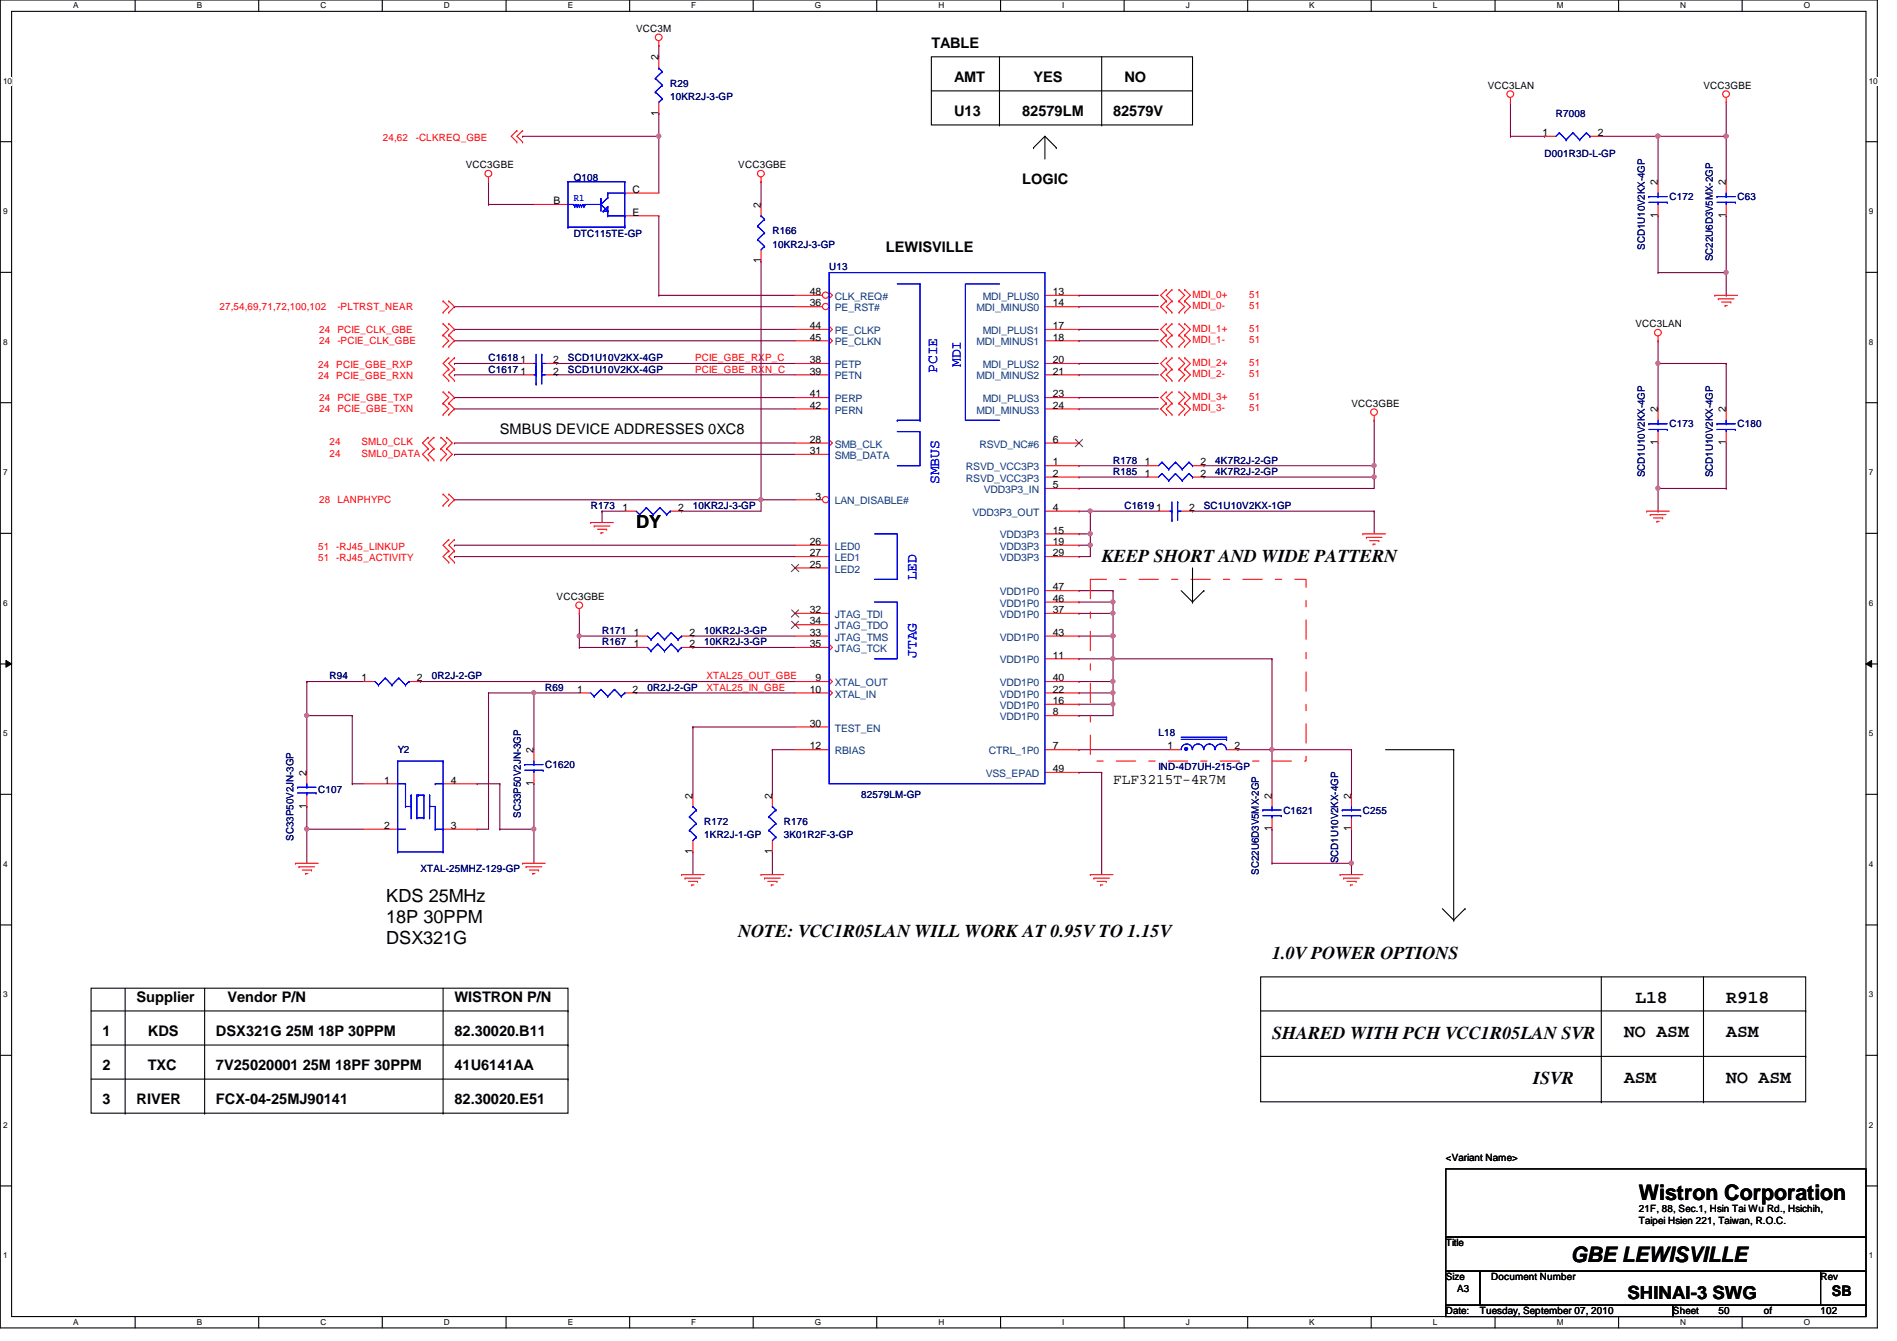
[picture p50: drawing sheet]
<svg xmlns="http://www.w3.org/2000/svg" width="297mm" height="210mm" viewBox="0 0 297 210" stroke-linecap="round" stroke-linejoin="round" font-family="sans-serif">
<defs><g id="words">
<g font-size="3.3">
<text x="256.6" y="187.9">Wistron Corporation</text>
<text x="246" y="197.6">GBE LEWISVILLE</text>
</g>
<g font-size="2.8">
<text x="99.6" y="82.6">DY</text>
<text x="172.5" y="87.9">KEEP SHORT AND WIDE PATTERN</text>
<text x="60.5" y="141.2">KDS 25MHz</text>
<text x="60.5" y="144.5">18P 30PPM</text>
<text x="60.5" y="147.7">DSX321G</text>
<text x="115.6" y="146.6">NOTE: VCC1R05LAN WILL WORK AT 0.95V TO 1.15V</text>
<text x="199.2" y="150.2">1.0V POWER OPTIONS</text>
<text x="256.1" y="157.1">L18</text>
<text x="270.3" y="157.1">R918</text>
<text x="199.2" y="162.6">SHARED WITH PCH VCC1R05LAN SVR</text>
<text x="254.3" y="162.4">NO ASM</text>
<text x="270.3" y="162.4">ASM</text>
<text x="240.1" y="169.7">ISVR</text>
<text x="254.3" y="169.5">ASM</text>
<text x="270.3" y="169.5">NO ASM</text>
<text x="254.8" y="203.4">SHINAI-3 SWG</text>
</g>
<g font-size="2.3">
<text x="145.8" y="7.5">TABLE</text>
<text x="149.4" y="12.8">AMT</text>
<text x="161.8" y="12.8">YES</text>
<text x="176.1" y="12.8">NO</text>
<text x="149.4" y="18.1">U13</text>
<text x="160.1" y="18.1">82579LM</text>
<text x="174.3" y="18.1">82579V</text>
<text x="160.1" y="28.8">LOGIC</text>
<text x="138.7" y="39.5">LEWISVILLE</text>
<text x="78.3" y="67.9">SMBUS DEVICE ADDRESSES 0XC8</text>
<text x="174.3" y="122.8">FLF3215T-4R7M</text>
<text x="21.4" y="156.8">Supplier</text>
<text x="35.6" y="156.8">Vendor P/N</text>
<text x="71.2" y="156.8">WISTRON P/N</text>
<text x="16" y="162.1">1</text>
<text x="16" y="167.5">2</text>
<text x="23.2" y="167.5">TXC</text>
<text x="23.2" y="162.1">KDS</text>
<text x="33.8" y="167.5">7V25020001 25M 18PF 30PPM</text>
<text x="33.8" y="162.1">DSX321G 25M 18P 30PPM</text>
<text x="71.2" y="162.1">82.30020.B11</text>
<text x="71.2" y="167.5">41U6141AA</text>
<text x="16" y="172.8">3</text>
<text x="21.4" y="172.8">RIVER</text>
<text x="33.8" y="172.8">FCX-04-25MJ90141</text>
<text x="71.2" y="172.8">82.30020.E51</text>
<text x="286.8" y="202.9">SB</text>
</g>
<g font-size="2.3" fill="#00f">
<text x="146.7" y="58.3" transform="rotate(-90 146.7 58.3)">PCIE</text>
<text x="150.4" y="57.4" transform="rotate(-90 150.4 57.4)">MDI</text>
<text x="147.1" y="75.7" transform="rotate(-90 147.1 75.7)">SMBUS</text>
<text x="143.5" y="90.8" transform="rotate(-90 143.5 90.8)">LED</text>
<text x="143.5" y="103" transform="rotate(-90 143.5 103)">JTAG</text>
</g>
<g font-size="1.6">
<text x="99.6" y="5">VCC3M</text>
<text x="103.1" y="9.4" transform="rotate(-90 103.1 9.4)">2</text>
<text x="233" y="13.9">VCC3LAN</text>
<text x="266.7" y="13.9">VCC3GBE</text>
<text x="103.1" y="18.1" transform="rotate(-90 103.1 18.1)">1</text>
<text x="241.5" y="21.3">1</text>
<text x="250.2" y="21.3">2</text>
<text x="72.9" y="26.3">VCC3GBE</text>
<text x="115.6" y="26.3">VCC3GBE</text>
<text x="259.6" y="29" transform="rotate(-90 259.6 29)">2</text>
<text x="270.3" y="29" transform="rotate(-90 270.3 29)">2</text>
<text x="86.7" y="32">B</text>
<text x="99.1" y="33.7">E</text>
<text x="99.1" y="30.2">C</text>
<text x="119.1" y="32.6" transform="rotate(-90 119.1 32.6)">2</text>
<text x="259.6" y="34.1" transform="rotate(-90 259.6 34.1)">1</text>
<text x="270.3" y="34.1" transform="rotate(-90 270.3 34.1)">1</text>
<text x="119.1" y="41.2" transform="rotate(-90 119.1 41.2)">1</text>
<text x="126.8" y="48">36</text>
<text x="126.8" y="46.2">48</text>
<text x="164.8" y="46.2">13</text>
<text x="164.8" y="48">14</text>
<text x="126.8" y="51.5">44</text>
<text x="126.8" y="53.3">45</text>
<text x="164.8" y="51.5">17</text>
<text x="164.8" y="53.3">18</text>
<text x="256.1" y="51.2">VCC3LAN</text>
<text x="81.5" y="56.9">1</text>
<text x="81.5" y="58.6">1</text>
<text x="86.6" y="56.9">2</text>
<text x="86.6" y="58.6">2</text>
<text x="126.8" y="56.9">38</text>
<text x="126.8" y="58.6">39</text>
<text x="164.8" y="56.9">20</text>
<text x="164.8" y="58.6">21</text>
<text x="126.8" y="62.2">41</text>
<text x="126.8" y="64">42</text>
<text x="164.8" y="62.2">23</text>
<text x="164.8" y="64">24</text>
<text x="211.6" y="63.7">VCC3GBE</text>
<text x="259.6" y="64.6" transform="rotate(-90 259.6 64.6)">2</text>
<text x="270.3" y="64.6" transform="rotate(-90 270.3 64.6)">2</text>
<text x="126.8" y="69.3">28</text>
<text x="126.8" y="71.1">31</text>
<text x="164.8" y="69.3">6</text>
<text x="259.6" y="69.7" transform="rotate(-90 259.6 69.7)">1</text>
<text x="270.3" y="69.7" transform="rotate(-90 270.3 69.7)">1</text>
<text x="164.8" y="72.9">1</text>
<text x="164.8" y="74.6">2</text>
<text x="164.8" y="76.4">5</text>
<text x="179.3" y="74.6">1</text>
<text x="179.3" y="72.9">1</text>
<text x="188" y="74.6">2</text>
<text x="188" y="72.9">2</text>
<text x="97.5" y="80">1</text>
<text x="106.2" y="80">2</text>
<text x="127.7" y="78.2">3</text>
<text x="164.8" y="80">4</text>
<text x="164.8" y="83.5">15</text>
<text x="181.1" y="80">1</text>
<text x="186.2" y="80">2</text>
<text x="126.8" y="88.9">25</text>
<text x="126.8" y="85.3">26</text>
<text x="126.8" y="87.1">27</text>
<text x="164.8" y="85.3">19</text>
<text x="164.8" y="87.1">29</text>
<text x="87.2" y="93.9">VCC3GBE</text>
<text x="126.8" y="96">32</text>
<text x="164.8" y="96">37</text>
<text x="164.8" y="94.2">46</text>
<text x="164.8" y="92.4">47</text>
<text x="99.3" y="101.3">1</text>
<text x="99.3" y="99.5">1</text>
<text x="107.9" y="101.3">2</text>
<text x="107.9" y="99.5">2</text>
<text x="126.8" y="99.5">33</text>
<text x="126.8" y="97.7">34</text>
<text x="126.8" y="101.3">35</text>
<text x="164.8" y="99.5">43</text>
<text x="56.6" y="106.6">1</text>
<text x="65.3" y="106.6">2</text>
<text x="127.7" y="106.6">9</text>
<text x="164.8" y="103.1">11</text>
<text x="164.8" y="106.6">40</text>
<text x="90.4" y="108.4">1</text>
<text x="99.1" y="108.4">2</text>
<text x="126.8" y="108.4">10</text>
<text x="126.8" y="113.7">30</text>
<text x="164.8" y="112">8</text>
<text x="164.8" y="110.2">16</text>
<text x="164.8" y="108.4">22</text>
<text x="83.6" y="117.9" transform="rotate(-90 83.6 117.9)">2</text>
<text x="126.8" y="117.3">12</text>
<text x="164.8" y="117.3">7</text>
<text x="182.8" y="117.3">1</text>
<text x="193.3" y="117.3">2</text>
<text x="48" y="121.5" transform="rotate(-90 48 121.5)">2</text>
<text x="60.2" y="122.6">1</text>
<text x="70.6" y="122.6">4</text>
<text x="83.6" y="123" transform="rotate(-90 83.6 123)">1</text>
<text x="108.5" y="125" transform="rotate(-90 108.5 125)">2</text>
<text x="120.9" y="125" transform="rotate(-90 120.9 125)">2</text>
<text x="164.8" y="120.9">49</text>
<text x="199.1" y="125" transform="rotate(-90 199.1 125)">2</text>
<text x="211.6" y="125" transform="rotate(-90 211.6 125)">2</text>
<text x="48" y="126.6" transform="rotate(-90 48 126.6)">1</text>
<text x="60.2" y="129.8">2</text>
<text x="70.6" y="129.8">3</text>
<text x="199.1" y="130.1" transform="rotate(-90 199.1 130.1)">1</text>
<text x="211.6" y="130.1" transform="rotate(-90 211.6 130.1)">1</text>
<text x="108.5" y="133.7" transform="rotate(-90 108.5 133.7)">1</text>
<text x="120.9" y="133.7" transform="rotate(-90 120.9 133.7)">1</text>
<text x="226.4" y="181.7">&lt;Variant Name&gt;</text>
<text x="256.6" y="189.7">21F, 88, Sec.1, Hsin Tai Wu Rd., Hsichih,</text>
<text x="256.6" y="191.6">Taipei Hsien 221, Taiwan, R.O.C.</text>
<text x="226.4" y="195.1">Title</text>
<text x="226.4" y="200.4">Size</text>
<text x="228.2" y="202.2">A3</text>
<text x="233.5" y="200.4">Document Number</text>
<text x="285.1" y="200.4">Rev</text>
<text x="226.4" y="205.7">Date:</text>
<text x="231.7" y="205.7">Tuesday, September 07, 2010</text>
<text x="262" y="205.7">Sheet</text>
<text x="269.1" y="205.7">50</text>
<text x="276.2" y="205.7">of</text>
<text x="285.1" y="205.7">102</text>
</g>
<g font-size="1.6" fill="#000080">
<text x="104.9" y="13.5">R29</text>
<text x="104.9" y="15.7">10KR2J-3-GP</text>
<text x="243.6" y="18.3">R7008</text>
<text x="89.8" y="28.3">Q108</text>
<text x="241.8" y="24.6">D001R3D-L-GP</text>
<text x="261.4" y="31.3">C172</text>
<text x="272.1" y="31.3">C63</text>
<text x="89.8" y="37.2">DTC115TE-GP</text>
<text x="120.9" y="36.7">R166</text>
<text x="120.9" y="38.8">10KR2J-3-GP</text>
<text x="257.6" y="39.1" transform="rotate(-90 257.6 39.1)">SCD1U10V2KX-4GP</text>
<text x="268.2" y="40.9" transform="rotate(-90 268.2 40.9)">SC22U6D3V5MX-2GP</text>
<text x="129.8" y="42.3">U13</text>
<text x="76.5" y="56.6">C1618</text>
<text x="76.5" y="58.3">C1617</text>
<text x="88.9" y="56.6">SCD1U10V2KX-4GP</text>
<text x="88.9" y="58.3">SCD1U10V2KX-4GP</text>
<text x="261.4" y="66.9">C173</text>
<text x="272.1" y="66.9">C180</text>
<text x="174.3" y="74.3">R185</text>
<text x="174.3" y="72.6">R178</text>
<text x="190.3" y="74.3">4K7R2J-2-GP</text>
<text x="190.3" y="72.6">4K7R2J-2-GP</text>
<text x="257.6" y="74.7" transform="rotate(-90 257.6 74.7)">SCD1U10V2KX-4GP</text>
<text x="268.2" y="74.7" transform="rotate(-90 268.2 74.7)">SCD1U10V2KX-4GP</text>
<text x="92.5" y="79.7">R173</text>
<text x="108.5" y="79.7">10KR2J-3-GP</text>
<text x="176.1" y="79.7">C1619</text>
<text x="188.5" y="79.7">SC1U10V2KX-1GP</text>
<text x="94.3" y="101">R167</text>
<text x="94.3" y="99.2">R171</text>
<text x="110.3" y="101">10KR2J-3-GP</text>
<text x="110.3" y="99.2">10KR2J-3-GP</text>
<text x="51.6" y="106.3">R94</text>
<text x="67.6" y="106.3">0R2J-2-GP</text>
<text x="85.4" y="108.1">R69</text>
<text x="101.4" y="108.1">0R2J-2-GP</text>
<text x="62.3" y="117.9">Y2</text>
<text x="181.4" y="115.2">L18</text>
<text x="49.8" y="124.1">C107</text>
<text x="85.4" y="120.2">C1620</text>
<text x="134.8" y="124.8">82579LM-GP</text>
<text x="181.4" y="120.6">IND-4D7UH-215-GP</text>
<text x="46" y="131.6" transform="rotate(-90 46 131.6)">SC33P50V2JN-3GP</text>
<text x="81.5" y="128" transform="rotate(-90 81.5 128)">SC33P50V2JN-3GP</text>
<text x="110.3" y="129.1">R172</text>
<text x="110.3" y="131.2">1KR2J-1-GP</text>
<text x="122.7" y="129.1">R176</text>
<text x="122.7" y="131.2">3K01R2F-3-GP</text>
<text x="201" y="127.3">C1621</text>
<text x="213.4" y="127.3">C255</text>
<text x="65.8" y="136.6">XTAL-25MHZ-129-GP</text>
<text x="197.1" y="136.9" transform="rotate(-90 197.1 136.9)">SC22U6D3V5MX-2GP</text>
<text x="209.5" y="135.1" transform="rotate(-90 209.5 135.1)">SCD1U10V2KX-4GP</text>
</g>
<g font-size="1.6" fill="#f00">
<text x="59.9" y="22.1">24,62</text>
<text x="65.1" y="22.1">-CLKREQ_GBE</text>
<text x="186.7" y="46.6">MDI_0+</text>
<text x="195.6" y="46.6">51</text>
<text x="34.4" y="48.6">27,54,69,71,72,100,102</text>
<text x="50" y="52.1">24 PCIE_CLK_GBE</text>
<text x="50" y="53.9">24 -PCIE_CLK_GBE</text>
<text x="52.8" y="48.6">-PLTRST_NEAR</text>
<text x="186.7" y="48.4">MDI_0-</text>
<text x="186.7" y="51.9">MDI_1+</text>
<text x="186.7" y="53.7">MDI_1-</text>
<text x="195.6" y="48.4">51</text>
<text x="195.6" y="51.9">51</text>
<text x="195.6" y="53.7">51</text>
<text x="49.8" y="57.6">24 PCIE_GBE_RXP</text>
<text x="49.8" y="59.4">24 PCIE_GBE_RXN</text>
<text x="108.8" y="56.6">PCIE_GBE_RXP_C</text>
<text x="108.8" y="58.3">PCIE_GBE_RXN_C</text>
<text x="186.7" y="57.3">MDI_2+</text>
<text x="186.7" y="59.1">MDI_2-</text>
<text x="195.6" y="57.3">51</text>
<text x="195.6" y="59.1">51</text>
<text x="50" y="62.8">24 PCIE_GBE_TXP</text>
<text x="50" y="64.6">24 PCIE_GBE_TXN</text>
<text x="186.7" y="62.6">MDI_3+</text>
<text x="186.7" y="64.4">MDI_3-</text>
<text x="195.6" y="62.6">51</text>
<text x="195.6" y="64.4">51</text>
<text x="51.6" y="69.7">24</text>
<text x="51.6" y="71.5">24</text>
<text x="56.6" y="69.7">SML0_CLK</text>
<text x="56.6" y="71.5">SML0_DATA</text>
<text x="50" y="78.8">28 LANPHYPC</text>
<text x="49.8" y="86.1">51 -RJ45_LINKUP</text>
<text x="49.8" y="87.8">51 -RJ45_ACTIVITY</text>
<text x="110.6" y="106.3">XTAL25_OUT_GBE</text>
<text x="110.6" y="108.1">XTAL25_IN_GBE</text>
</g>
<text font-size="1.6" fill="#00f" x="89.8" y="31.5">R1</text>
<g font-size="1.6" fill="#004080">
<text x="130.7" y="46.9">CLK_REQ#</text>
<text x="153.9" y="46.9">MDI_PLUS0</text>
<text x="130.7" y="48.7">PE_RST#</text>
<text x="130.7" y="52.3">PE_CLKP</text>
<text x="152.9" y="48.7">MDI_MINUS0</text>
<text x="153.9" y="52.3">MDI_PLUS1</text>
<text x="130.7" y="57.6">PETP</text>
<text x="130.7" y="59.4">PETN</text>
<text x="130.7" y="54.1">PE_CLKN</text>
<text x="152.9" y="54.1">MDI_MINUS1</text>
<text x="152.9" y="59.4">MDI_MINUS2</text>
<text x="153.9" y="57.6">MDI_PLUS2</text>
<text x="130.7" y="62.9">PERP</text>
<text x="130.7" y="64.7">PERN</text>
<text x="152.9" y="64.7">MDI_MINUS3</text>
<text x="153.9" y="62.9">MDI_PLUS3</text>
<text x="130.7" y="70.1">SMB_CLK</text>
<text x="130.7" y="71.8">SMB_DATA</text>
<text x="153.4" y="70.1">RSVD_NC#6</text>
<text x="151.3" y="73.6">RSVD_VCC3P3</text>
<text x="151.3" y="75.4">RSVD_VCC3P3</text>
<text x="154" y="77.2">VDD3P3_IN</text>
<text x="130.7" y="79">LAN_DISABLE#</text>
<text x="152.3" y="80.7">VDD3P3_OUT</text>
<text x="130.7" y="89.6">LED2</text>
<text x="130.7" y="86.1">LED0</text>
<text x="130.7" y="87.8">LED1</text>
<text x="156.5" y="84.3">VDD3P3</text>
<text x="156.5" y="86.1">VDD3P3</text>
<text x="156.5" y="87.8">VDD3P3</text>
<text x="156.5" y="95">VDD1P0</text>
<text x="156.5" y="93.2">VDD1P0</text>
<text x="130.7" y="96.7">JTAG_TDI</text>
<text x="130.7" y="100.3">JTAG_TMS</text>
<text x="130.7" y="98.5">JTAG_TDO</text>
<text x="156.5" y="96.7">VDD1P0</text>
<text x="156.5" y="100.3">VDD1P0</text>
<text x="130.7" y="107.4">XTAL_OUT</text>
<text x="130.7" y="102.1">JTAG_TCK</text>
<text x="156.5" y="103.8">VDD1P0</text>
<text x="156.5" y="107.4">VDD1P0</text>
<text x="130.7" y="109.2">XTAL_IN</text>
<text x="156.5" y="112.7">VDD1P0</text>
<text x="156.5" y="111">VDD1P0</text>
<text x="156.5" y="109.2">VDD1P0</text>
<text x="130.7" y="118.1">RBIAS</text>
<text x="130.7" y="114.5">TEST_EN</text>
<text x="154.9" y="118.1">CTRL_1P0</text>
<text x="154.3" y="121.6">VSS_EPAD</text>
</g>
<g font-size="1.3">
<text x="11.5" y="1.3">A</text>
<text x="30.8" y="1.3">B</text>
<text x="50.2" y="1.3">C</text>
<text x="69.5" y="1.3">D</text>
<text x="88.9" y="1.3">E</text>
<text x="108.2" y="1.3">F</text>
<text x="127.6" y="1.3">G</text>
<text x="146.9" y="1.3">H</text>
<text x="166.3" y="1.3">I</text>
<text x="185.7" y="1.3">J</text>
<text x="205" y="1.3">K</text>
<text x="224.4" y="1.3">L</text>
<text x="243.8" y="1.3">M</text>
<text x="263.1" y="1.3">N</text>
<text x="282.4" y="1.3">O</text>
<text x=".5" y="13.1">10</text>
<text x="292.6" y="13.1">10</text>
<text x=".5" y="33.5">9</text>
<text x="292.6" y="33.5">9</text>
<text x=".5" y="54">8</text>
<text x="292.6" y="54">8</text>
<text x=".5" y="74.4">7</text>
<text x="292.6" y="74.4">7</text>
<text x=".5" y="94.8">6</text>
<text x="292.6" y="94.8">6</text>
<text x=".5" y="115.3">5</text>
<text x="292.6" y="115.3">5</text>
<text x=".5" y="135.7">4</text>
<text x="292.6" y="135.7">4</text>
<text x=".5" y="156.1">3</text>
<text x="292.6" y="156.1">3</text>
<text x=".5" y="176.5">2</text>
<text x="292.6" y="176.5">2</text>
<text x=".5" y="197">1</text>
<text x="292.6" y="197">1</text>
<text x="11.5" y="207.4">A</text>
<text x="30.8" y="207.4">B</text>
<text x="50.2" y="207.4">C</text>
<text x="69.5" y="207.4">D</text>
<text x="88.9" y="207.4">E</text>
<text x="108.2" y="207.4">F</text>
<text x="127.6" y="207.4">G</text>
<text x="146.9" y="207.4">H</text>
<text x="166.3" y="207.4">I</text>
<text x="185.7" y="207.4">J</text>
<text x="205" y="207.4">K</text>
<text x="224.4" y="207.4">L</text>
<text x="243.8" y="207.4">M</text>
<text x="263.1" y="207.4">N</text>
<text x="282.4" y="207.4">O</text>
</g>
</g></defs>
<path d="M0 0h294v207.9h-294zM1.8 1.8h290.4v204.3h-290.4z" fill="none" stroke="#000" stroke-width=".17"/>
<g fill="#fff">
<path d="M11.5 .2h.8v1.4h-.8z"/>
<path d="M11.5 206.2h.8v1.4h-.8z"/>
</g>
<path d="M21.2 0v1.8M21.2 206.1v1.8" fill="none" stroke="#000" stroke-width=".17"/>
<g fill="#fff">
<path d="M30.8 .2h.8v1.4h-.8z"/>
<path d="M30.8 206.2h.8v1.4h-.8z"/>
</g>
<path d="M40.5 0v1.8M40.5 206.1v1.8" fill="none" stroke="#000" stroke-width=".17"/>
<g fill="#fff">
<path d="M50.2 .2h.9v1.4h-.9z"/>
<path d="M50.2 206.2h.9v1.4h-.9z"/>
</g>
<path d="M59.9 0v1.8M59.9 206.1v1.8" fill="none" stroke="#000" stroke-width=".17"/>
<g fill="#fff">
<path d="M69.5 .2h.9v1.4h-.9z"/>
<path d="M69.5 206.2h.9v1.4h-.9z"/>
</g>
<path d="M79.2 0v1.8M79.2 206.1v1.8" fill="none" stroke="#000" stroke-width=".17"/>
<g fill="#fff">
<path d="M88.9 .2h.8v1.4h-.8z"/>
<path d="M88.9 206.2h.8v1.4h-.8z"/>
</g>
<path d="M98.6 0v1.8M98.6 206.1v1.8" fill="none" stroke="#000" stroke-width=".17"/>
<g fill="#fff">
<path d="M108.2 .2h.8v1.4h-.8z"/>
<path d="M108.2 206.2h.8v1.4h-.8z"/>
</g>
<path d="M117.9 0v1.8M117.9 206.1v1.8" fill="none" stroke="#000" stroke-width=".17"/>
<g fill="#fff">
<path d="M127.6 .2h1v1.4h-1z"/>
<path d="M127.6 206.2h1v1.4h-1z"/>
</g>
<path d="M137.3 0v1.8M137.3 206.1v1.8" fill="none" stroke="#000" stroke-width=".17"/>
<g fill="#fff">
<path d="M146.9 .2h.9v1.4h-.9z"/>
<path d="M146.9 206.2h.9v1.4h-.9z"/>
</g>
<path d="M156.7 0v1.8M156.7 206.1v1.8" fill="none" stroke="#000" stroke-width=".17"/>
<g fill="#fff">
<path d="M166.3 .2h.3v1.4h-.3z"/>
<path d="M166.3 206.2h.3v1.4h-.3z"/>
</g>
<path d="M176 0v1.8M176 206.1v1.8" fill="none" stroke="#000" stroke-width=".17"/>
<g fill="#fff">
<path d="M185.7 .2h.6v1.4h-.6z"/>
<path d="M185.7 206.2h.6v1.4h-.6z"/>
</g>
<path d="M195.4 0v1.8M195.4 206.1v1.8" fill="none" stroke="#000" stroke-width=".17"/>
<g fill="#fff">
<path d="M205 .2h.8v1.4h-.8z"/>
<path d="M205 206.2h.8v1.4h-.8z"/>
</g>
<path d="M214.7 0v1.8M214.7 206.1v1.8" fill="none" stroke="#000" stroke-width=".17"/>
<g fill="#fff">
<path d="M224.4 .2h.6v1.4h-.6z"/>
<path d="M224.4 206.2h.6v1.4h-.6z"/>
</g>
<path d="M234.1 0v1.8M234.1 206.1v1.8" fill="none" stroke="#000" stroke-width=".17"/>
<g fill="#fff">
<path d="M243.8 .2h.9v1.4h-.9z"/>
<path d="M243.8 206.2h.9v1.4h-.9z"/>
</g>
<path d="M253.4 0v1.8M253.4 206.1v1.8" fill="none" stroke="#000" stroke-width=".17"/>
<g fill="#fff">
<path d="M263.1 .2h.9v1.4h-.9z"/>
<path d="M263.1 206.2h.9v1.4h-.9z"/>
</g>
<path d="M272.8 0v1.8M272.8 206.1v1.8" fill="none" stroke="#000" stroke-width=".17"/>
<g fill="#fff">
<path d="M282.4 .2h1v1.4h-1z"/>
<path d="M282.4 206.2h1v1.4h-1z"/>
<path d="M.5 12h1.4v1.4h-1.4z"/>
<path d="M292.6 12h1.4v1.4h-1.4z"/>
<path d="M.5 32.4h.7v1.4h-.7z"/>
<path d="M292.6 32.4h.7v1.4h-.7z"/>
</g>
<path d="M0 22.2h1.8M292.2 22.2h1.8" fill="none" stroke="#000" stroke-width=".17"/>
<g fill="#fff">
<path d="M.5 52.8h.7v1.4h-.7z"/>
<path d="M292.6 52.8h.7v1.4h-.7z"/>
</g>
<path d="M0 42.6h1.8M292.2 42.6h1.8" fill="none" stroke="#000" stroke-width=".17"/>
<g fill="#fff">
<path d="M.5 73.2h.7v1.4h-.7z"/>
<path d="M292.6 73.2h.7v1.4h-.7z"/>
</g>
<path d="M0 63h1.8M292.2 63h1.8" fill="none" stroke="#000" stroke-width=".17"/>
<g fill="#fff">
<path d="M.5 93.7h.7v1.4h-.7z"/>
<path d="M292.6 93.7h.7v1.4h-.7z"/>
</g>
<path d="M0 83.5h1.8M292.2 83.5h1.8" fill="none" stroke="#000" stroke-width=".17"/>
<g fill="#fff">
<path d="M.5 114.1h.7v1.4h-.7z"/>
<path d="M292.6 114.1h.7v1.4h-.7z"/>
</g>
<path d="M0 103.9h1.8M292.2 103.9h1.8" fill="none" stroke="#000" stroke-width=".17"/>
<path d="M.9 103.4l.9 .5-.9 .5zM292.2 103.9l.9-.5v1z" fill="#000"/>
<path d="M.9 103.4l.9 .5-.9 .5zM292.2 103.9l.9-.5v1z" fill="none" stroke="#000" stroke-width=".16"/>
<g fill="#fff">
<path d="M.5 134.5h.7v1.4h-.7z"/>
<path d="M292.6 134.5h.7v1.4h-.7z"/>
</g>
<path d="M0 124.3h1.8M292.2 124.3h1.8" fill="none" stroke="#000" stroke-width=".17"/>
<g fill="#fff">
<path d="M.5 155h.7v1.4h-.7z"/>
<path d="M292.6 155h.7v1.4h-.7z"/>
</g>
<path d="M0 144.8h1.8M292.2 144.8h1.8" fill="none" stroke="#000" stroke-width=".17"/>
<g fill="#fff">
<path d="M.5 175.4h.7v1.4h-.7z"/>
<path d="M292.6 175.4h.7v1.4h-.7z"/>
</g>
<path d="M0 165.2h1.8M292.2 165.2h1.8" fill="none" stroke="#000" stroke-width=".17"/>
<g fill="#fff">
<path d="M.5 195.8h.7v1.4h-.7z"/>
<path d="M292.6 195.8h.7v1.4h-.7z"/>
</g>
<path d="M0 185.6h1.8M292.2 185.6h1.8" fill="none" stroke="#000" stroke-width=".17"/>
<g fill="none" stroke="#800040" stroke-width=".17">
<path d="M103.2 17.8h.1M103.2 7.1h.1M103.2 7.1v1.8M103.2 17.8v12.4M76.5 28.4h.1M76.5 32h.1M76.5 28.4v3.6M76.5 32h7.1M81.8 21.3h.1M81.8 21.3h21.4M103.2 33.8h.1M103.2 21.3h.1"/>
<path d="M103.2 33.8v12.4M103.2 46.2h.1M103.2 46.2h21.3"/>
</g>
<circle cx="103.1" cy="21.3" r=".32" fill="#f0f"/>
<circle cx="103.1" cy="21.3" r=".32" fill="none" stroke="#f0f" stroke-width=".17"/>
<g fill="none" stroke="#800040" stroke-width=".17">
<path d="M71.2 48h.1M71.2 51.6h.1M71.2 53.3h.1M71.2 56.9h.1M71.2 58.7h.1M71.2 48h53.3M71.2 51.6h53.3M71.2 53.3h53.3M71.2 56.9h10.6M71.2 58.7h10.6M87.2 56.9h.1M87.2 58.7h.1"/>
<path d="M87.2 56.9h37.3M87.2 58.7h37.3M119.2 40.9h.1M119.2 40.9v37.3h-48M71.2 62.2h.1M71.2 64h.1M71.2 69.3h.1M71.2 71.1h.1M71.2 78.2h.1M71.2 62.2h53.3M71.2 64h53.3M71.2 69.3h53.3"/>
<path d="M71.2 71.1h53.3"/>
</g>
<circle cx="119.1" cy="78.2" r=".32" fill="#f0f"/>
<circle cx="119.1" cy="78.2" r=".32" fill="none" stroke="#f0f" stroke-width=".17"/>
<g fill="none" stroke="#800040" stroke-width=".17">
<path d="M119.2 28.4h.1M119.2 28.4v3.6M119.2 78.2h.1M119.2 78.2v1.8h-12.5M119.2 78.2h5.3M71.2 85.3h.1M71.2 87.1h.1M71.2 85.3h53.3M71.2 87.1h53.3M90.7 99.6h.1M90.7 99.6h8.9M90.7 99.6v1.7"/>
<path d="M94.3 80h.1M94.3 80h3.5M94.3 80v1.8M106.7 80h.1M108.5 99.6h.1M108.5 99.6h16M108.5 101.3h.1M108.5 101.3h16"/>
</g>
<circle cx="90.7" cy="99.5" r=".32" fill="#f0f"/>
<circle cx="90.7" cy="99.5" r=".32" fill="none" stroke="#f0f" stroke-width=".17"/>
<g fill="none" stroke="#800040" stroke-width=".17">
<path d="M90.7 96h.1M90.7 96v3.6M48 106.7h.1M48 112h.1M48 106.7h8.9M48 112v8.9M65.8 106.7h.1M65.8 106.7h58.7M83.6 108.5h.1M83.6 108.5h7.1M83.6 108.5v8.8M90.7 101.3h.1"/>
<path d="M90.7 101.3h8.9M99.6 108.5h.1M99.6 108.5h24.9M83.6 129.8h.1M83.6 129.8v5.3"/>
</g>
<circle cx="48" cy="112" r=".32" fill="#f0f"/>
<circle cx="48" cy="112" r=".32" fill="none" stroke="#f0f" stroke-width=".17"/>
<path d="M48 129.8h.1M48 129.8v5.3M78.3 129.8h.1M78.3 129.8h5.3" fill="none" stroke="#800040" stroke-width=".17"/>
<circle cx="83.6" cy="129.8" r=".32" fill="#f0f"/>
<circle cx="83.6" cy="129.8" r=".32" fill="none" stroke="#f0f" stroke-width=".17"/>
<g fill="none" stroke="#800040" stroke-width=".17">
<path d="M48 112h.1M48 112h7.2M55.2 112h.1M55.2 112v10.7M76.5 108.5h.1M76.5 108.5v21.3h-1.8M48 129.8h.1M48 129.8h8.9M74.7 122.7h.1M74.7 129.8h.1M74.7 122.7h3.6M78.3 122.7h.1"/>
<path d="M78.3 122.7v7.1"/>
</g>
<circle cx="48" cy="129.8" r=".32" fill="#f0f"/>
<circle cx="48" cy="129.8" r=".32" fill="none" stroke="#f0f" stroke-width=".17"/>
<path d="M48 106.7h.1M48 106.7v5.3M76.5 108.5h.1M76.5 108.5h7.1M55.2 122.7h.1M55.2 122.7h1.7M83.6 122.7h.1M83.6 122.7v7.1" fill="none" stroke="#800040" stroke-width=".17"/>
<circle cx="83.6" cy="108.4" r=".32" fill="#f0f"/>
<circle cx="83.6" cy="108.4" r=".32" fill="none" stroke="#f0f" stroke-width=".17"/>
<g fill="none" stroke="#800040" stroke-width=".17">
<path d="M168.9 94.2h.1M174.3 92.5h.1M174.3 92.5v1.7h-5.4M108.5 113.8h.1M108.5 113.8h16M108.5 113.8v10.7M120.9 117.3h.1M120.9 117.3v7.2M120.9 117.3h3.6M168.9 117.3h.1M168.9 117.3h14.3M48 126.2h.1"/>
<path d="M48 126.2v3.6M108.5 133.3h.1M108.5 133.3v3.6M120.9 133.3h.1M120.9 133.3v3.6M168.9 120.9h.1M168.9 120.9h3.6M172.5 120.9h.1M172.5 120.9v16"/>
</g>
<circle cx="174.3" cy="94.2" r=".32" fill="#f0f"/>
<circle cx="174.3" cy="94.2" r=".32" fill="none" stroke="#f0f" stroke-width=".17"/>
<path d="M168.9 96h.1M174.3 94.2h.1M174.3 94.2v1.8h-5.4M168.9 108.5h.1M168.9 108.5h5.4" fill="none" stroke="#800040" stroke-width=".17"/>
<circle cx="174.3" cy="108.4" r=".32" fill="#f0f"/>
<circle cx="174.3" cy="108.4" r=".32" fill="none" stroke="#f0f" stroke-width=".17"/>
<path d="M168.9 110.2h.1M168.9 110.2h5.4" fill="none" stroke="#800040" stroke-width=".17"/>
<circle cx="174.3" cy="110.2" r=".32" fill="#f0f"/>
<circle cx="174.3" cy="110.2" r=".32" fill="none" stroke="#f0f" stroke-width=".17"/>
<path d="M168.9 112h.1M168.9 106.7h.1M168.9 106.7h5.4M174.3 110.2h.1M174.3 110.2v1.8h-5.4" fill="none" stroke="#800040" stroke-width=".17"/>
<circle cx="174.3" cy="106.7" r=".32" fill="#f0f"/>
<circle cx="174.3" cy="106.7" r=".32" fill="none" stroke="#f0f" stroke-width=".17"/>
<path d="M168.9 92.5h.1M168.9 92.5h5.4M174.3 96h.1M174.3 96v3.6M174.3 108.5h.1M174.3 106.7h.1M174.3 106.7v3.5" fill="none" stroke="#800040" stroke-width=".17"/>
<circle cx="174.3" cy="99.5" r=".32" fill="#f0f"/>
<circle cx="174.3" cy="99.5" r=".32" fill="none" stroke="#f0f" stroke-width=".17"/>
<circle cx="174.3" cy="96" r=".32" fill="#f0f"/>
<circle cx="174.3" cy="96" r=".32" fill="none" stroke="#f0f" stroke-width=".17"/>
<path d="M168.9 99.6h.1M168.9 99.6h5.4M174.3 99.6h.1M174.3 99.6v3.5" fill="none" stroke="#800040" stroke-width=".17"/>
<circle cx="174.3" cy="99.5" r=".32" fill="#f0f"/>
<circle cx="174.3" cy="99.5" r=".32" fill="none" stroke="#f0f" stroke-width=".17"/>
<path d="M168.9 103.1h.1M168.9 103.1h5.4M199.2 129.8h.1M199.2 135.1h.1M199.2 129.8v5.3M199.2 135.1h12.4" fill="none" stroke="#800040" stroke-width=".17"/>
<circle cx="211.6" cy="135.1" r=".32" fill="#f0f"/>
<circle cx="211.6" cy="135.1" r=".32" fill="none" stroke="#f0f" stroke-width=".17"/>
<path d="M199.2 117.3h.1M199.2 117.3v7.2M211.6 129.8h.1M211.6 129.8v5.3" fill="none" stroke="#800040" stroke-width=".17"/>
<circle cx="199.2" cy="117.3" r=".32" fill="#f0f"/>
<circle cx="199.2" cy="117.3" r=".32" fill="none" stroke="#f0f" stroke-width=".17"/>
<g fill="none" stroke="#800040" stroke-width=".17">
<path d="M168.9 72.9h.1M168.9 74.7h.1M168.9 72.9h10.7M168.9 74.7h10.7M188.5 72.9h.1M188.5 72.9h26.7M174.3 103.1h.1M174.3 103.1h24.9M193.8 117.3h.1M193.8 117.3h17.8M199.2 117.3h.1M199.2 103.1h.1"/>
<path d="M199.2 103.1v14.2M211.6 117.3h.1M211.6 117.3v7.2M211.6 135.1h.1M211.6 135.1v1.8"/>
</g>
<circle cx="215.2" cy="72.9" r=".32" fill="#f0f"/>
<circle cx="215.2" cy="72.9" r=".32" fill="none" stroke="#f0f" stroke-width=".17"/>
<path d="M188.5 74.7h.1M215.2 72.9h.1M215.2 72.9v1.8h-26.7" fill="none" stroke="#800040" stroke-width=".17"/>
<circle cx="215.2" cy="74.6" r=".32" fill="#f0f"/>
<circle cx="215.2" cy="74.6" r=".32" fill="none" stroke="#f0f" stroke-width=".17"/>
<path d="M168.9 76.5h.1M215.2 74.7h.1M215.2 74.7v1.8h-46.3M170.7 80h.1M170.7 80h10.7" fill="none" stroke="#800040" stroke-width=".17"/>
<circle cx="170.7" cy="80" r=".32" fill="#f0f"/>
<circle cx="170.7" cy="80" r=".32" fill="none" stroke="#f0f" stroke-width=".17"/>
<path d="M168.9 83.6h.1M168.9 80h.1M168.9 85.3h.1M168.9 83.6h1.8M168.9 80h1.8M170.7 83.6h.1M170.7 83.6v1.7h-1.8" fill="none" stroke="#800040" stroke-width=".17"/>
<circle cx="170.7" cy="85.3" r=".32" fill="#f0f"/>
<circle cx="170.7" cy="85.3" r=".32" fill="none" stroke="#f0f" stroke-width=".17"/>
<path d="M168.9 87.1h.1M170.7 85.3h.1M170.7 80h.1M170.7 85.3v1.8h-1.8M170.7 80v3.6" fill="none" stroke="#800040" stroke-width=".17"/>
<circle cx="170.7" cy="83.5" r=".32" fill="#f0f"/>
<circle cx="170.7" cy="83.5" r=".32" fill="none" stroke="#f0f" stroke-width=".17"/>
<g fill="none" stroke="#800040" stroke-width=".17">
<path d="M168.9 46.2h.1M168.9 48h.1M168.9 51.6h.1M168.9 53.3h.1M168.9 56.9h.1M168.9 58.7h.1M168.9 46.2h12.5M168.9 48h12.5M168.9 51.6h12.5M168.9 53.3h12.5M168.9 56.9h12.5M168.9 58.7h12.5"/>
<path d="M168.9 62.2h.1M168.9 64h.1M168.9 62.2h12.5M168.9 64h12.5M215.2 65.8h.1M215.2 65.8v7.1M186.7 80h.1M186.7 80h28.5M215.2 80h.1M215.2 80v3.6M174.3 103.1h.1M174.3 103.1v3.6"/>
</g>
<circle cx="174.3" cy="103.1" r=".32" fill="#f0f"/>
<circle cx="174.3" cy="103.1" r=".32" fill="none" stroke="#f0f" stroke-width=".17"/>
<path d="M270.3 33.8h.1M270.3 33.8v8.9" fill="none" stroke="#800040" stroke-width=".17"/>
<circle cx="270.3" cy="42.6" r=".32" fill="#f0f"/>
<circle cx="270.3" cy="42.6" r=".32" fill="none" stroke="#f0f" stroke-width=".17"/>
<path d="M236.5 16v5.3M236.5 21.3h.1M236.5 21.3h5.3M241.8 21.3h.1M259.6 33.8h.1M259.6 33.8v8.9M259.6 76.5h.1M259.6 69.3v7.2" fill="none" stroke="#800040" stroke-width=".17"/>
<circle cx="259.6" cy="76.4" r=".32" fill="#f0f"/>
<circle cx="259.6" cy="76.4" r=".32" fill="none" stroke="#f0f" stroke-width=".17"/>
<path d="M270.3 21.3h.1M270.3 21.3v7.1M270.3 46.2h.1M270.3 42.7v3.5" fill="none" stroke="#800040" stroke-width=".17"/>
<circle cx="270.3" cy="21.3" r=".32" fill="#f0f"/>
<circle cx="270.3" cy="21.3" r=".32" fill="none" stroke="#f0f" stroke-width=".17"/>
<path d="M259.6 56.9h10.7M270.3 56.9h.1" fill="none" stroke="#800040" stroke-width=".17"/>
<circle cx="259.6" cy="56.9" r=".32" fill="#f0f"/>
<circle cx="259.6" cy="56.9" r=".32" fill="none" stroke="#f0f" stroke-width=".17"/>
<path d="M270.3 16v5.3M270.3 21.3h.1M259.6 56.9v7.1M270.3 56.9v7.1M259.6 64h.1M270.3 64h.1" fill="none" stroke="#800040" stroke-width=".17"/>
<circle cx="270.3" cy="21.3" r=".32" fill="#f0f"/>
<circle cx="270.3" cy="21.3" r=".32" fill="none" stroke="#f0f" stroke-width=".17"/>
<path d="M250.7 21.3h8.9M259.6 21.3h.1" fill="none" stroke="#800040" stroke-width=".17"/>
<circle cx="259.6" cy="21.3" r=".32" fill="#f0f"/>
<circle cx="259.6" cy="21.3" r=".32" fill="none" stroke="#f0f" stroke-width=".17"/>
<path d="M259.6 21.3h.1M259.6 21.3v7.1M259.6 21.3h10.7M270.3 21.3h.1M259.6 53.3h.1M259.6 53.3v3.6M259.6 76.5h.1M259.6 76.5h10.7M259.6 76.5v3.5M270.3 76.5h.1M270.3 69.3v7.2M259.6 80h.1" fill="none" stroke="#800040" stroke-width=".17"/>
<circle cx="259.6" cy="21.3" r=".32" fill="#f0f"/>
<circle cx="259.6" cy="21.3" r=".32" fill="none" stroke="#f0f" stroke-width=".17"/>
<path d="M259.6 42.7h.1M259.6 42.7h10.7" fill="none" stroke="#800040" stroke-width=".17"/>
<g fill="none" stroke="#f00" stroke-width=".17">
<path d="M103.2 7.1h.1M103.2 6.4v.7M236.5 16h.1M236.5 15.3v.7M270.3 16h.1M270.3 15.3v.7M76.5 28.4h.1M76.5 27.7v.7M80.9 20.4h.1M80.9 22.2h.1M80.9 20.4l-.9 .9 .9 .9M81.8 20.4h.1"/>
<path d="M81.8 22.2h.1M81.8 20.4l-.9 .9 .9 .9M119.2 28.4h.1M119.2 27.7v.7M270.3 28.4v1.8M270.3 32v1.8M69.4 48.9h.1M69.4 47.1h.1M69.4 52.5h.1M69.4 50.7h.1M69.4 54.2h.1M69.4 47.1l.9 .9-.9 .9"/>
<path d="M69.4 50.7l.9 .9-.9 .9M69.4 52.5l.9 .8-.9 .9M70.3 47.1h.1M70.3 48.9h.1M70.3 50.7h.1M70.3 52.5h.1M70.3 54.2h.1M70.3 56h.1M70.3 57.8h.1M70.3 59.6h.1M70.3 47.1l.9 .9-.9 .9M70.3 50.7l.9 .9-.9 .9"/>
<path d="M70.3 52.5l.9 .8-.9 .9M70.3 56l-.9 .9 .9 .9M70.3 57.8l-.9 .9 .9 .9M71.2 56h.1M71.2 57.8h.1M71.2 59.6h.1M71.2 56l-.9 .9 .9 .9M71.2 57.8l-.9 .9 .9 .9M81.8 56.9h1.8M81.8 58.7h1.8M85.4 56.9h1.8M85.4 58.7h1.8"/>
<path d="M182.6 47.1h.1M182.6 45.3h.1M182.6 48.9h.1M182.6 52.5h.1M182.6 50.7h.1M182.6 54.2h.1M182.6 57.8h.1M182.6 56h.1M182.6 59.6h.1M182.6 45.3l-.9 .9 .9 .9M182.6 47.1l-.9 .9 .9 .9M182.6 50.7l-.9 .9 .9 .9"/>
<path d="M182.6 52.5l-.9 .8 .9 .9M182.6 56l-.9 .9 .9 .9M182.6 57.8l-.9 .9 .9 .9M183.5 45.3h.1M183.5 47.1h.1M183.5 48.9h.1M183.5 50.7h.1M183.5 52.5h.1M183.5 54.2h.1M183.5 56h.1M183.5 57.8h.1M183.5 59.6h.1"/>
<path d="M183.5 45.3l-.9 .9 .9 .9M183.5 47.1l-.9 .9 .9 .9M183.5 50.7l-.9 .9 .9 .9M183.5 52.5l-.9 .8 .9 .9M183.5 56l-.9 .9 .9 .9M183.5 57.8l-.9 .9 .9 .9M184.6 47.1h.1M184.6 45.3h.1M184.6 48.9h.1M184.6 52.5h.1M184.6 50.7h.1M184.6 54.2h.1"/>
<path d="M184.6 57.8h.1M184.6 56h.1M184.6 59.6h.1M184.6 45.3l.9 .9-.9 .9M184.6 47.1l.9 .9-.9 .9M184.6 50.7l.9 .9-.9 .9M184.6 52.5l.9 .8-.9 .9M184.6 56l.9 .9-.9 .9M184.6 57.8l.9 .9-.9 .9M185.5 47.1h.1M185.5 45.3h.1M185.5 48.9h.1"/>
<path d="M185.5 52.5h.1M185.5 50.7h.1M185.5 54.2h.1M185.5 57.8h.1M185.5 56h.1M185.5 59.6h.1M185.5 45.3l.9 .9-.9 .9M185.5 47.1l.9 .9-.9 .9M185.5 50.7l.9 .9-.9 .9M185.5 52.5l.9 .8-.9 .9M185.5 56l.9 .9-.9 .9M185.5 57.8l.9 .9-.9 .9"/>
<path d="M259.6 53.3h.1M259.6 52.6v.7M268.5 46.2h.1M268.5 46.2h3.6M269.1 46.8h.1M269.1 46.8h2.4M269.6 47.3h1.4M270.1 47.8h.1M270.1 47.8h.4M271 47.3h.1M67.1 70.2h.1M67.1 68.5h.1"/>
<path d="M67.1 72h.1M67.1 68.5l-.9 .8 .9 .9M67.1 70.2l-.9 .9 .9 .9M67.9 70.2h.1M67.9 68.5h.1M67.9 72h.1M67.9 68.5l-.8 .8 .8 .9M67.9 70.2l-.8 .9 .8 .9M69 68.5h.1M69 70.2h.1M69 72h.1M69 68.5l.9 .8-.9 .9"/>
<path d="M69 70.2l.9 .9-.9 .9M69.4 63.1h.1M69.4 61.3h.1M69.4 64.9h.1M69.4 79.1h.1M69.4 77.3h.1M69.4 61.3l.9 .9-.9 .9M69.4 63.1l.9 .9-.9 .9M69.4 77.3l.9 .9-.9 .9M69.9 70.2h.1M69.9 68.5h.1M69.9 72h.1"/>
<path d="M69.9 68.5l.9 .8-.9 .9M69.9 70.2l.9 .9-.9 .9M70.3 61.3h.1M70.3 63.1h.1M70.3 64.9h.1M70.3 77.3h.1M70.3 79.1h.1M70.3 61.3l.9 .9-.9 .9M70.3 63.1l.9 .9-.9 .9M70.3 77.3l.9 .9-.9 .9M179.6 74.7h1.8M182.6 63.1h.1"/>
<path d="M182.6 61.3h.1M182.6 64.9h.1M182.6 61.3l-.9 .9 .9 .9M182.6 63.1l-.9 .9 .9 .9M183.5 61.3h.1M183.5 63.1h.1M183.5 64.9h.1M183.5 61.3l-.9 .9 .9 .9M183.5 63.1l-.9 .9 .9 .9M184.6 63.1h.1M184.6 61.3h.1M184.6 64.9h.1"/>
<path d="M184.6 61.3l.9 .9-.9 .9M184.6 63.1l.9 .9-.9 .9M185.5 63.1h.1M185.5 61.3h.1M185.5 64.9h.1M185.5 61.3l.9 .9-.9 .9M185.5 63.1l.9 .9-.9 .9M186.7 74.7h1.8M215.2 65.8h.1M215.2 65.1v.7M259.6 64v1.8M259.6 67.6v1.7"/>
<path d="M70.3 84.5h.1M70.3 86.2h.1M70.3 88h.1M70.3 84.5l-.9 .8 .9 .9M70.3 86.2l-.9 .9 .9 .9M71.2 84.5h.1M71.2 86.2h.1M71.2 88h.1M71.2 84.5l-.9 .8 .9 .9M71.2 86.2l-.9 .9 .9 .9M90.7 96h.1M90.7 95.3v.7"/>
<path d="M92.5 81.8h.1M92.5 81.8h3.6M93 82.3h.1M93 82.3h2.5M93.6 82.8h1.4M94.1 83.4h.1M94.1 83.4h.3M95 82.8h.1M181.4 80h1.8M185 80h1.7M213.4 83.6h.1M213.4 83.6h3.6"/>
<path d="M213.9 84.1h.1M213.9 84.1h2.5M214.5 84.6h1.4M215 85.2h.1M215 85.2h.3M215.9 84.6h.1M257.8 80h.1M257.8 80h3.6M258.4 80.6h.1M258.4 80.6h2.5M258.9 81.1h1.4M259.5 81.6h.1"/>
<path d="M259.5 81.6h.3M260.3 81.1h.1M83.6 117.3v1.8M90.7 108.5h1.8M97.8 108.5h1.8M99.6 101.3h1.8M106.7 101.3h1.8M183.2 117.3h1.8M192.1 117.3h1.7M46.3 135.1h.1M46.3 135.1h3.5M46.8 135.7h.1"/>
<path d="M46.8 135.7h2.5M47.3 136.2h1.5M47.9 136.7h.1M47.9 136.7h.3M48.8 136.2h.1M81.8 135.1h.1M81.8 135.1h3.6M82.4 135.7h.1M82.4 135.7h2.4M82.9 136.2h1.4M83.4 136.7h.1M83.4 136.7h.4"/>
<path d="M83.6 120.9v1.8M84.3 136.2h.1M106.7 136.9h.1M106.7 136.9h3.6M107.3 137.5h.1M107.3 137.5h2.4M107.8 138h1.4M108.3 138.5h.1M108.3 138.5h.4M108.5 124.5v1.7M108.5 131.6v1.7M109.2 138h.1"/>
<path d="M119.2 136.9h.1M119.2 136.9h3.5M119.7 137.5h.1M119.7 137.5h2.5M120.2 138h1.5M120.8 138.5h.1M120.8 138.5h.3M121.7 138h.1M170.7 136.9h.1M170.7 136.9h3.6M171.3 137.5h.1M171.3 137.5h2.4"/>
<path d="M171.8 138h1.4M172.3 138.5h.1M172.3 138.5h.4M173.2 138h.1M209.8 136.9h.1M209.8 136.9h3.6M210.4 137.5h.1M210.4 137.5h2.4M210.9 138h1.4M211.5 138.5h.1M211.5 138.5h.3M211.6 124.5v1.7"/>
<path d="M211.6 128v1.8M212.3 138h.1"/>
<circle cx="103.1" cy="5.8" r=".52"/>
<circle cx="236.5" cy="14.7" r=".52"/>
<circle cx="270.3" cy="14.7" r=".52"/>
<circle cx="76.5" cy="27.2" r=".52"/>
<circle cx="119.1" cy="27.2" r=".52"/>
<circle cx="259.6" cy="52.1" r=".52"/>
<circle cx="215.2" cy="64.5" r=".52"/>
<circle cx="90.7" cy="94.7" r=".52"/>
</g>
<g fill="none" stroke="#000" stroke-width=".17">
<path d="M145.8 8.9h40.9v10.7h-40.9zM145.8 14.2h40.9M156.5 19.6h.1M156.5 8.9v10.7M172.5 19.6h.1M172.5 8.9v10.7M186.7 14.2h.1M161.8 23.1h.1M163.6 21.3h.1M163.6 21.3v3.6M163.6 21.3l-1.8 1.8M163.6 21.3l1.8 1.8"/>
<path d="M165.4 23.1h.1M185 92.5l1.7 1.7M186.7 94.2h.1M186.7 88.9v5.3M188.5 92.5h.1M188.5 92.5l-1.8 1.7M217 117.3h10.6M227.6 117.3h.1M227.6 117.3v26.7M14.3 154.7h74.6v19.5h-74.6zM14.3 158.2h74.6M19.6 154.7v19.5"/>
<path d="M32 154.7v19.5M69.4 154.7v19.5M88.9 158.2h.1M197.4 152.9h85.3v19.6h-85.3zM197.4 158.2h85.3M225.8 142.2l1.8 1.8M227.6 144h.1M229.4 142.2h.1M229.4 142.2l-1.8 1.8M250.7 152.9v19.6M266.7 152.9v19.6M282.7 158.2h.1"/>
<path d="M14.3 163.6h74.6M14.3 168.9h74.6M19.6 174.2h.1M32 174.2h.1M69.4 174.2h.1M88.9 163.6h.1M88.9 168.9h.1M197.4 165.4h85.3M250.7 172.5h.1M266.7 172.5h.1M282.7 165.4h.1M226.4 183h65.8v10.6h-65.8z"/>
<path d="M226.4 193.6h65.8v5.4h-65.8zM226.4 199h5.3v5.3h-5.3zM231.7 199h53.4v5.3h-53.4zM285.1 199h7.1v5.3h-7.1zM226.4 204.3h35.6v1.8h-35.6zM262 204.3h30.2v1.8h-30.2z"/>
</g>
<path d="M170.7 90.7h33.8v28.4h-33.8z" fill="none" stroke="#f00" stroke-width=".16" stroke-dasharray="3 2 1 2"/>
<g fill="none" stroke="#00f" stroke-width=".17">
<path d="M268.9 30.8h.1M268.9 31.7h2.8M268.9 30.8h2.8M270.3 31.7h.1M270.3 30.8h.1M270.3 30.2v.6M270.3 31.7v.3M271.7 31.7h.1M83.6 56.9h.3M83.6 58.7h.3M83.9 56.9h.1M83.9 58.3h.1"/>
<path d="M83.9 58.7h.1M83.9 55.5v4.6M84.8 56.9h.1M84.8 55.5h.1M84.8 58.7h.1M84.8 57.2h.1M84.8 56.9h.6M84.8 55.5v4.6M84.8 58.7h.6M83.9 60.1h.1M181.9 74.1h.1M181.9 74.1l-.5 .6"/>
<path d="M181.9 74.1l1.1 1.1M183 75.2h.1M183.5 78.6v2.8M184.1 74.1h.1M184.1 74.1l-1.1 1.1M184.1 74.1l1 1.1M184.4 78.6h.1M184.4 78.6v2.8M185.1 75.2h.1M186.2 74.1h.1M186.2 74.1l-1.1 1.1M186.2 74.1l.5 .6"/>
<path d="M186.7 74.7h.1M258.2 66.3h.1M258.2 67.2h2.9M258.2 66.3h2.9M259.6 67.2h.1M259.6 66.3h.1M259.6 65.8v.5M259.6 67.2v.4M261.1 67.2h.1M183.2 80h.3M183.5 80h.1M183.5 81.4h.1"/>
<path d="M184.4 80h.1M184.4 80h.6M82.2 119.7h.1M82.2 119.7h2.8M83.6 119.7h.1M83.6 119.1v.6M92.5 108.5l.5 .5M93 109h.1M94.1 107.9h.1M94.1 107.9l-1.1 1.1M94.1 107.9l1.1 1.1M95.2 109h.1"/>
<path d="M96.2 107.9h.1M96.2 107.9l-1 1.1M96.2 107.9l1.1 1.1M97.3 109h.1M97.8 108.5h.1M97.8 108.5l-.5 .5M101.4 101.3l.5 .6M101.9 101.9h.1M103 100.8h.1M103 100.8l-1.1 1.1M103 100.8l1.1 1.1M104.1 101.9h.1"/>
<path d="M105.1 100.8h.1M105.1 100.8l-1 1.1M105.1 100.8l1.1 1.1M106.2 101.9h.1M106.7 101.3h.1M106.7 101.3l-.5 .6M185 117.3a.87 .87 0 0 1 .8-.8 .87 .87 0 0 1 .9 .8M186.7 117.3a.87 .87 0 0 1 .9-.8 .87 .87 0 0 1 .9 .8M188.5 117.3a.87 .87 0 0 1 .9-.8 .87 .87 0 0 1 .8 .8M190.3 117.3a.87 .87 0 0 1 .9-.8 .87 .87 0 0 1 .8 .8M82.2 120.6h2.8M83.6 120.6h.1"/>
<path d="M83.6 120.6v.3M85 120.6h.1M107.9 130h.1M107.9 127.8h.1M107.9 130l1.1 1M107.9 127.8l1.1 1.1M108.5 126.2h.1M108.5 126.2l.5 .6M109 131h.1M109 128.9h.1M109 126.8h.1M109 131l-.5 .6"/>
<path d="M109 128.9l-1.1 1.1M109 126.8l-1.1 1M210.2 126.8h.1M210.2 127.7h2.9M210.2 126.8h2.9M211.6 127.7h.1M211.6 126.8h.1M211.6 126.2v.6M211.6 127.7v.3M213.1 127.7h.1"/>
</g>
<path d="M185.6 117.1h.3l.1 .1-.1 .2-.2 .1-.1-.1z" fill-rule="evenodd" fill="#00f"/>
<path d="M185 117.3a.87 .87 0 0 1 .8-.8 .87 .87 0 0 1 .9 .8M185 115.7h7.1M185 115.4h7.1M185.6 117.1h.3l.1 .1-.1 .2-.2 .1-.1-.1zM186.7 117.3a.87 .87 0 0 1 .9-.8 .87 .87 0 0 1 .9 .8M188.5 117.3a.87 .87 0 0 1 .9-.8 .87 .87 0 0 1 .8 .8M190.3 117.3a.87 .87 0 0 1 .9-.8 .87 .87 0 0 1 .8 .8M192.1 115.7h.1M192.1 115.4h.1" fill="none" stroke="#00f" stroke-width=".17"/>
<path d="M185.6 117.1h.3l.1 .1-.1 .2-.2 .1-.1-.1z" fill-rule="evenodd" fill="#00f"/>
<path d="M185 115.7h7.1M185 115.4h7.1M185.6 117.1h.3l.1 .1-.1 .2-.2 .1-.1-.1zM192.1 115.7h.1M192.1 115.4h.1" fill="none" stroke="#00f" stroke-width=".17"/>
<path d="M163.6 72.9h5.3M163.6 74.7h5.3" fill="none" stroke="#f00" stroke-width=".17"/>
<circle cx="129.3" cy="78.2" r=".5" fill="#fff"/>
<g fill="none" stroke="#f00" stroke-width=".17">
<path d="M163.6 46.2h5.3M163.6 48h5.3M163.6 51.6h5.3M163.6 53.3h5.3M163.6 56.9h5.3M163.6 58.7h5.3M124.5 78.2h4.3M124.5 69.3h5.3M124.5 71.1h5.3M129.8 68.8l.5 .5-.5 .5M163.6 76.5h5.3M163.6 69.3h5.3"/>
<path d="M163.6 62.2h5.3M163.6 64h5.3M124.5 85.3h5.3M124.5 88.9h5.3M124.5 87.1h5.3M124.5 96h5.3M124.5 99.6h5.3M124.5 97.8h5.3M163.6 80h5.3M163.6 83.6h5.3M163.6 85.3h5.3M163.6 87.1h5.3"/>
<path d="M124.5 117.3h5.3M124.5 106.7h5.3M124.5 108.5h5.3M124.5 113.8h5.3M124.5 101.3h5.3M129.8 106.2l.5 .5-.5 .5M129.8 107.9l.5 .6-.5 .5M129.8 100.8l.5 .5-.5 .6M163.6 117.3h5.3M163.6 112h5.3M163.6 108.5h5.3M163.6 103.1h5.3"/>
<path d="M163.6 110.2h5.3"/>
<circle cx="129.3" cy="78.2" r=".5"/>
</g>
<path d="M168.4 68.8l1.1 1.1M169.5 68.8l-1.1 1.1M123.9 88.3l1.2 1.2M123.9 95.5l1.2 1.1M123.9 97.2l1.2 1.2M125 88.3l-1.1 1.2M125 95.5l-1.1 1.1M125 97.2l-1.1 1.2" fill="none" stroke="#804000" stroke-width=".16"/>
<circle cx="129.3" cy="48" r=".5" fill="#fff"/>
<g fill="none" stroke="#f00" stroke-width=".17">
<path d="M124.5 48h4.3M124.5 56.9h5.3M124.5 58.7h5.3M124.5 51.6h5.3M124.5 53.3h5.3M129.8 51.1l.5 .5-.5 .5M129.8 52.8l.5 .5-.5 .5M129.8 45.7l.5 .5-.5 .5M124.5 62.2h5.3M124.5 64h5.3M163.6 96h5.3M163.6 99.6h5.3"/>
<path d="M163.6 94.2h5.3M163.6 92.5h5.3M163.6 106.7h5.3"/>
<circle cx="129.3" cy="48" r=".5"/>
</g>
<circle cx="129.3" cy="46.2" r=".5" fill="#fff"/>
<g fill="none" stroke="#f00" stroke-width=".17">
<path d="M103.2 8.9v1.8M103.2 16v1.8M83.6 32h5.3M97.8 33.8h5.4M97.8 30.2h5.4M119.2 32v1.8M119.2 39.1v1.8M241.8 21.3h1.8M249 21.3h1.7M259.6 28.4v1.8M259.6 32v1.8M124.5 46.2h4.3"/>
<path d="M179.6 72.9h1.8M186.7 72.9h1.8M270.3 64v1.8M270.3 67.6v1.7M97.8 80h1.8M99.6 99.6h1.8M104.9 80h1.8M106.7 99.6h1.8M56.9 106.7h1.8M64 106.7h1.8M48 120.9v1.8M48 124.5v1.7"/>
<path d="M56.9 122.7h5.4M56.9 129.8h5.4M69.4 122.7h5.3M69.4 129.8h5.3M120.9 124.5v1.7M120.9 131.6v1.7M163.6 120.9h5.3M199.2 124.5v1.7M199.2 128v1.8"/>
<circle cx="129.3" cy="46.2" r=".5"/>
</g>
<g fill="none" stroke="#00f" stroke-width=".17">
<path d="M102.6 14.4h.1M102.6 12.3h.1M102.6 14.4l1.1 1.1M102.6 12.3l1.1 1M103.2 10.7h.1M103.2 10.7l.5 .5M103.7 15.5h.1M103.7 13.3h.1M103.7 11.2h.1M103.7 15.5l-.5 .5M103.7 13.3l-1.1 1.1M103.7 11.2l-1.1 1.1"/>
<path d="M88.9 35.6h.1M88.9 28.4h.1M88.9 32h.9M88.9 35.6h8.9M88.9 28.4v7.2M88.9 28.4h8.9M89.8 32h.1M89.8 32l.2 .3M90 32.3h.1M90.2 32h.1M90.2 32l-.2 .3M90.2 32l.2 .3"/>
<path d="M90.4 32.3h.1M90.5 32h.1M90.5 32l-.1 .3M90.5 32l.2 .3M90.7 32.3h.1M90.9 32h.1M90.9 32l-.2 .3M90.9 32l.2 .3M91.1 32.3h.1M91.3 32h.1M91.3 32l-.2 .3M91.3 32l.1 .3"/>
<path d="M91.4 32.3h.1M91.6 32h.1M91.6 32h2.5M91.6 32l-.2 .3M94.1 32h.1M94.1 31.1h.1M94.1 32.9h.1M94.1 31.1v1.8M94.1 32l1.1 1.1M94.4 33.1h.1M94.4 33.1h.8M95.2 33.1h.1"/>
<path d="M95.2 33.8h.1M95.2 30.9h.1M95.2 30.2h.1M95.2 32.3h.1M95.2 32.9h.1M95.2 30.2v.7M95.2 32.3v1.5M95.2 33.8h2.6M95.2 30.9l-1.1 1.1M95.2 30.2h2.6M95.2 32.3l-.8 .8M97.8 33.8h.1"/>
<path d="M97.8 30.2h.1M97.8 35.4h.1M97.8 35.6h.1M97.8 28.4h.1M97.8 28.4v7.2M118.6 37.5h.1M118.6 35.4h.1M118.6 37.5l1.1 1.1M118.6 35.4l1.1 1M119.2 33.8h.1M119.2 33.8l.5 .5M119.7 38.6h.1"/>
<path d="M119.7 36.4h.1M119.7 34.3h.1M119.7 38.6l-.5 .5M119.7 36.4l-1.1 1.1M119.7 34.3l-1.1 1.1M244.2 20.8h.1M244.2 20.8l-.6 .5M244.2 20.8l1 1.1M245.2 21.9h.1M246.3 20.8h.1M246.3 20.8l-1.1 1.1M246.3 20.8l1.1 1.1"/>
<path d="M247.4 21.9h.1M248.4 20.8h.1M248.4 20.8l-1 1.1M248.4 20.8l.6 .5M249 21.3h.1M258.2 30.8h.1M258.2 31.7h2.9M258.2 30.8h2.9M259.6 31.7h.1M259.6 30.8h.1M259.6 30.2v.6M259.6 31.7v.3"/>
<path d="M261.1 31.7h.1M129.8 42.7h33.8v80h-33.8zM140.5 44.4h3.6M144.1 44.4h.1M144.1 44.4v21.4M156.5 44.4h-5.3v21.4h5.3M101.2 79.5h.1M101.2 79.5l-1 1.1M101.2 79.5l1.1 1.1M103.3 79.5h.1M103.3 79.5l-1 1.1M103.3 79.5l1.1 1.1"/>
<path d="M140.5 65.8h.1M140.5 67.6h3.6v5.3h-3.6M140.5 65.8h3.6M144.1 65.8h.1M181.9 72.3h.1M181.9 72.3l-.5 .6M181.9 72.3l1.1 1.1M183 73.4h.1M184.1 72.3h.1M184.1 72.3l-1.1 1.1M184.1 72.3l1 1.1M185.1 73.4h.1"/>
<path d="M186.2 72.3h.1M186.2 72.3l-1.1 1.1M186.2 72.3l.5 .6M186.7 72.9h.1M268.9 66.3h.1M268.9 67.2h2.8M268.9 66.3h2.8M270.3 67.2h.1M270.3 66.3h.1M270.3 65.8v.5M270.3 67.2v.4M271.7 67.2h.1"/>
<path d="M99.6 80l.6 .6M100.2 80.6h.1M101.4 99.6l.5 .5M102.3 80.6h.1M103 99h.1M103 99l-1.1 1.1M103 99l1.1 1.1M104.4 80.6h.1M104.9 80h.1M104.9 80l-.5 .6M105.1 99h.1M105.1 99l-1 1.1"/>
<path d="M105.1 99l1.1 1.1M106.7 99.6h.1M106.7 99.6l-.5 .5M136.9 94.2h3.6v8.9h-3.6M136.9 83.6h3.6v7.1h-3.6M58.7 106.7l.6 .5M59.3 107.2h.1M60.3 106.1h.1M60.3 106.1l-1 1.1M60.3 106.1l1.1 1.1M61.4 107.2h.1M62.3 119.1h.1"/>
<path d="M62.3 119.1v14.2M62.3 119.1h7.1M62.4 106.1h.1M62.4 106.1l-1 1.1M62.4 106.1l1.1 1.1M63.5 107.2h.1M64 106.7h.1M64 106.7l-.5 .5M69.4 119.1h.1M69.4 119.1v14.2M101.9 100.1h.1M104.1 100.1h.1"/>
<path d="M106.2 100.1h.1M46.6 123.2h.1M46.6 124.1h2.9M46.6 123.2h2.9M48 124.1h.1M48 123.2h.1M48 122.7v.5M48 124.1v.4M49.5 124.1h.1M62.3 129.8h.1M62.3 133.3h.1M62.3 122.7h1.2"/>
<path d="M62.3 129.8h1.2M62.3 133.3h7.1M63.5 122.7h.1M63.5 126.2h.1M63.5 126.2h.9M63.5 122.7v3.5M64.4 126.2h.1M64.4 124.5h.1M64.4 128h.1M64.4 124.5v3.5M65.3 128h.1M65.3 124.5h.1"/>
<path d="M65.3 124.5h1.1M65.3 128h1.1M65.3 124.5v3.5M65.5 124.5h.1M66.4 124.5h.1M66.4 128h.1M66.4 124.5v3.5M67.3 126.2h.1M67.3 124.5h.1M67.3 128h.1M67.3 126.2h.9v3.6M67.3 124.5v3.5"/>
<path d="M68.2 122.7h.1M68.2 129.8h.1M68.2 122.7h1.2M68.2 129.8h1.2M69.4 129.8h.1M69.4 133.3h.1M120.4 130h.1M120.4 127.8h.1M120.4 130l1.1 1M120.4 127.8l1.1 1.1M120.9 126.2h.1M120.9 126.2l.6 .6"/>
<path d="M121.5 131h.1M121.5 128.9h.1M121.5 126.8h.1M121.5 131l-.6 .6M121.5 128.9l-1.1 1.1M121.5 126.8l-1.1 1M197.7 126.8h.1M197.7 127.7h2.9M197.7 126.8h2.9M199.2 127.7h.1M199.2 126.8h.1M199.2 126.2v.6"/>
<path d="M199.2 127.7v.3M200.6 127.7h.1"/>
</g>
<circle cx="103.1" cy="21.3" r=".32" fill="#f0f"/>
<circle cx="103.1" cy="21.3" r=".32" fill="none" stroke="#f0f" stroke-width=".17"/>
<circle cx="119.1" cy="78.2" r=".32" fill="#f0f"/>
<circle cx="119.1" cy="78.2" r=".32" fill="none" stroke="#f0f" stroke-width=".17"/>
<circle cx="90.7" cy="99.5" r=".32" fill="#f0f"/>
<circle cx="90.7" cy="99.5" r=".32" fill="none" stroke="#f0f" stroke-width=".17"/>
<circle cx="48" cy="112" r=".32" fill="#f0f"/>
<circle cx="48" cy="112" r=".32" fill="none" stroke="#f0f" stroke-width=".17"/>
<circle cx="83.6" cy="129.8" r=".32" fill="#f0f"/>
<circle cx="83.6" cy="129.8" r=".32" fill="none" stroke="#f0f" stroke-width=".17"/>
<circle cx="48" cy="129.8" r=".32" fill="#f0f"/>
<circle cx="48" cy="129.8" r=".32" fill="none" stroke="#f0f" stroke-width=".17"/>
<circle cx="83.6" cy="108.4" r=".32" fill="#f0f"/>
<circle cx="83.6" cy="108.4" r=".32" fill="none" stroke="#f0f" stroke-width=".17"/>
<circle cx="174.3" cy="94.2" r=".32" fill="#f0f"/>
<circle cx="174.3" cy="94.2" r=".32" fill="none" stroke="#f0f" stroke-width=".17"/>
<circle cx="174.3" cy="108.4" r=".32" fill="#f0f"/>
<circle cx="174.3" cy="108.4" r=".32" fill="none" stroke="#f0f" stroke-width=".17"/>
<circle cx="174.3" cy="110.2" r=".32" fill="#f0f"/>
<circle cx="174.3" cy="110.2" r=".32" fill="none" stroke="#f0f" stroke-width=".17"/>
<circle cx="174.3" cy="106.7" r=".32" fill="#f0f"/>
<circle cx="174.3" cy="106.7" r=".32" fill="none" stroke="#f0f" stroke-width=".17"/>
<circle cx="174.3" cy="99.5" r=".32" fill="#f0f"/>
<circle cx="174.3" cy="99.5" r=".32" fill="none" stroke="#f0f" stroke-width=".17"/>
<circle cx="174.3" cy="96" r=".32" fill="#f0f"/>
<circle cx="174.3" cy="96" r=".32" fill="none" stroke="#f0f" stroke-width=".17"/>
<circle cx="174.3" cy="99.5" r=".32" fill="#f0f"/>
<circle cx="174.3" cy="99.5" r=".32" fill="none" stroke="#f0f" stroke-width=".17"/>
<circle cx="211.6" cy="135.1" r=".32" fill="#f0f"/>
<circle cx="211.6" cy="135.1" r=".32" fill="none" stroke="#f0f" stroke-width=".17"/>
<circle cx="199.2" cy="117.3" r=".32" fill="#f0f"/>
<circle cx="199.2" cy="117.3" r=".32" fill="none" stroke="#f0f" stroke-width=".17"/>
<circle cx="215.2" cy="72.9" r=".32" fill="#f0f"/>
<circle cx="215.2" cy="72.9" r=".32" fill="none" stroke="#f0f" stroke-width=".17"/>
<circle cx="215.2" cy="74.6" r=".32" fill="#f0f"/>
<circle cx="215.2" cy="74.6" r=".32" fill="none" stroke="#f0f" stroke-width=".17"/>
<circle cx="170.7" cy="80" r=".32" fill="#f0f"/>
<circle cx="170.7" cy="80" r=".32" fill="none" stroke="#f0f" stroke-width=".17"/>
<circle cx="170.7" cy="85.3" r=".32" fill="#f0f"/>
<circle cx="170.7" cy="85.3" r=".32" fill="none" stroke="#f0f" stroke-width=".17"/>
<circle cx="170.7" cy="83.5" r=".32" fill="#f0f"/>
<circle cx="170.7" cy="83.5" r=".32" fill="none" stroke="#f0f" stroke-width=".17"/>
<circle cx="174.3" cy="103.1" r=".32" fill="#f0f"/>
<circle cx="174.3" cy="103.1" r=".32" fill="none" stroke="#f0f" stroke-width=".17"/>
<circle cx="270.3" cy="42.6" r=".32" fill="#f0f"/>
<circle cx="270.3" cy="42.6" r=".32" fill="none" stroke="#f0f" stroke-width=".17"/>
<circle cx="259.6" cy="76.4" r=".32" fill="#f0f"/>
<circle cx="259.6" cy="76.4" r=".32" fill="none" stroke="#f0f" stroke-width=".17"/>
<circle cx="270.3" cy="21.3" r=".32" fill="#f0f"/>
<circle cx="270.3" cy="21.3" r=".32" fill="none" stroke="#f0f" stroke-width=".17"/>
<circle cx="259.6" cy="56.9" r=".32" fill="#f0f"/>
<circle cx="259.6" cy="56.9" r=".32" fill="none" stroke="#f0f" stroke-width=".17"/>
<circle cx="270.3" cy="21.3" r=".32" fill="#f0f"/>
<circle cx="270.3" cy="21.3" r=".32" fill="none" stroke="#f0f" stroke-width=".17"/>
<circle cx="259.6" cy="21.3" r=".32" fill="#f0f"/>
<circle cx="259.6" cy="21.3" r=".32" fill="none" stroke="#f0f" stroke-width=".17"/>
<circle cx="259.6" cy="21.3" r=".32" fill="#f0f"/>
<circle cx="259.6" cy="21.3" r=".32" fill="none" stroke="#f0f" stroke-width=".17"/>
<use href="#words"/>
</svg>
